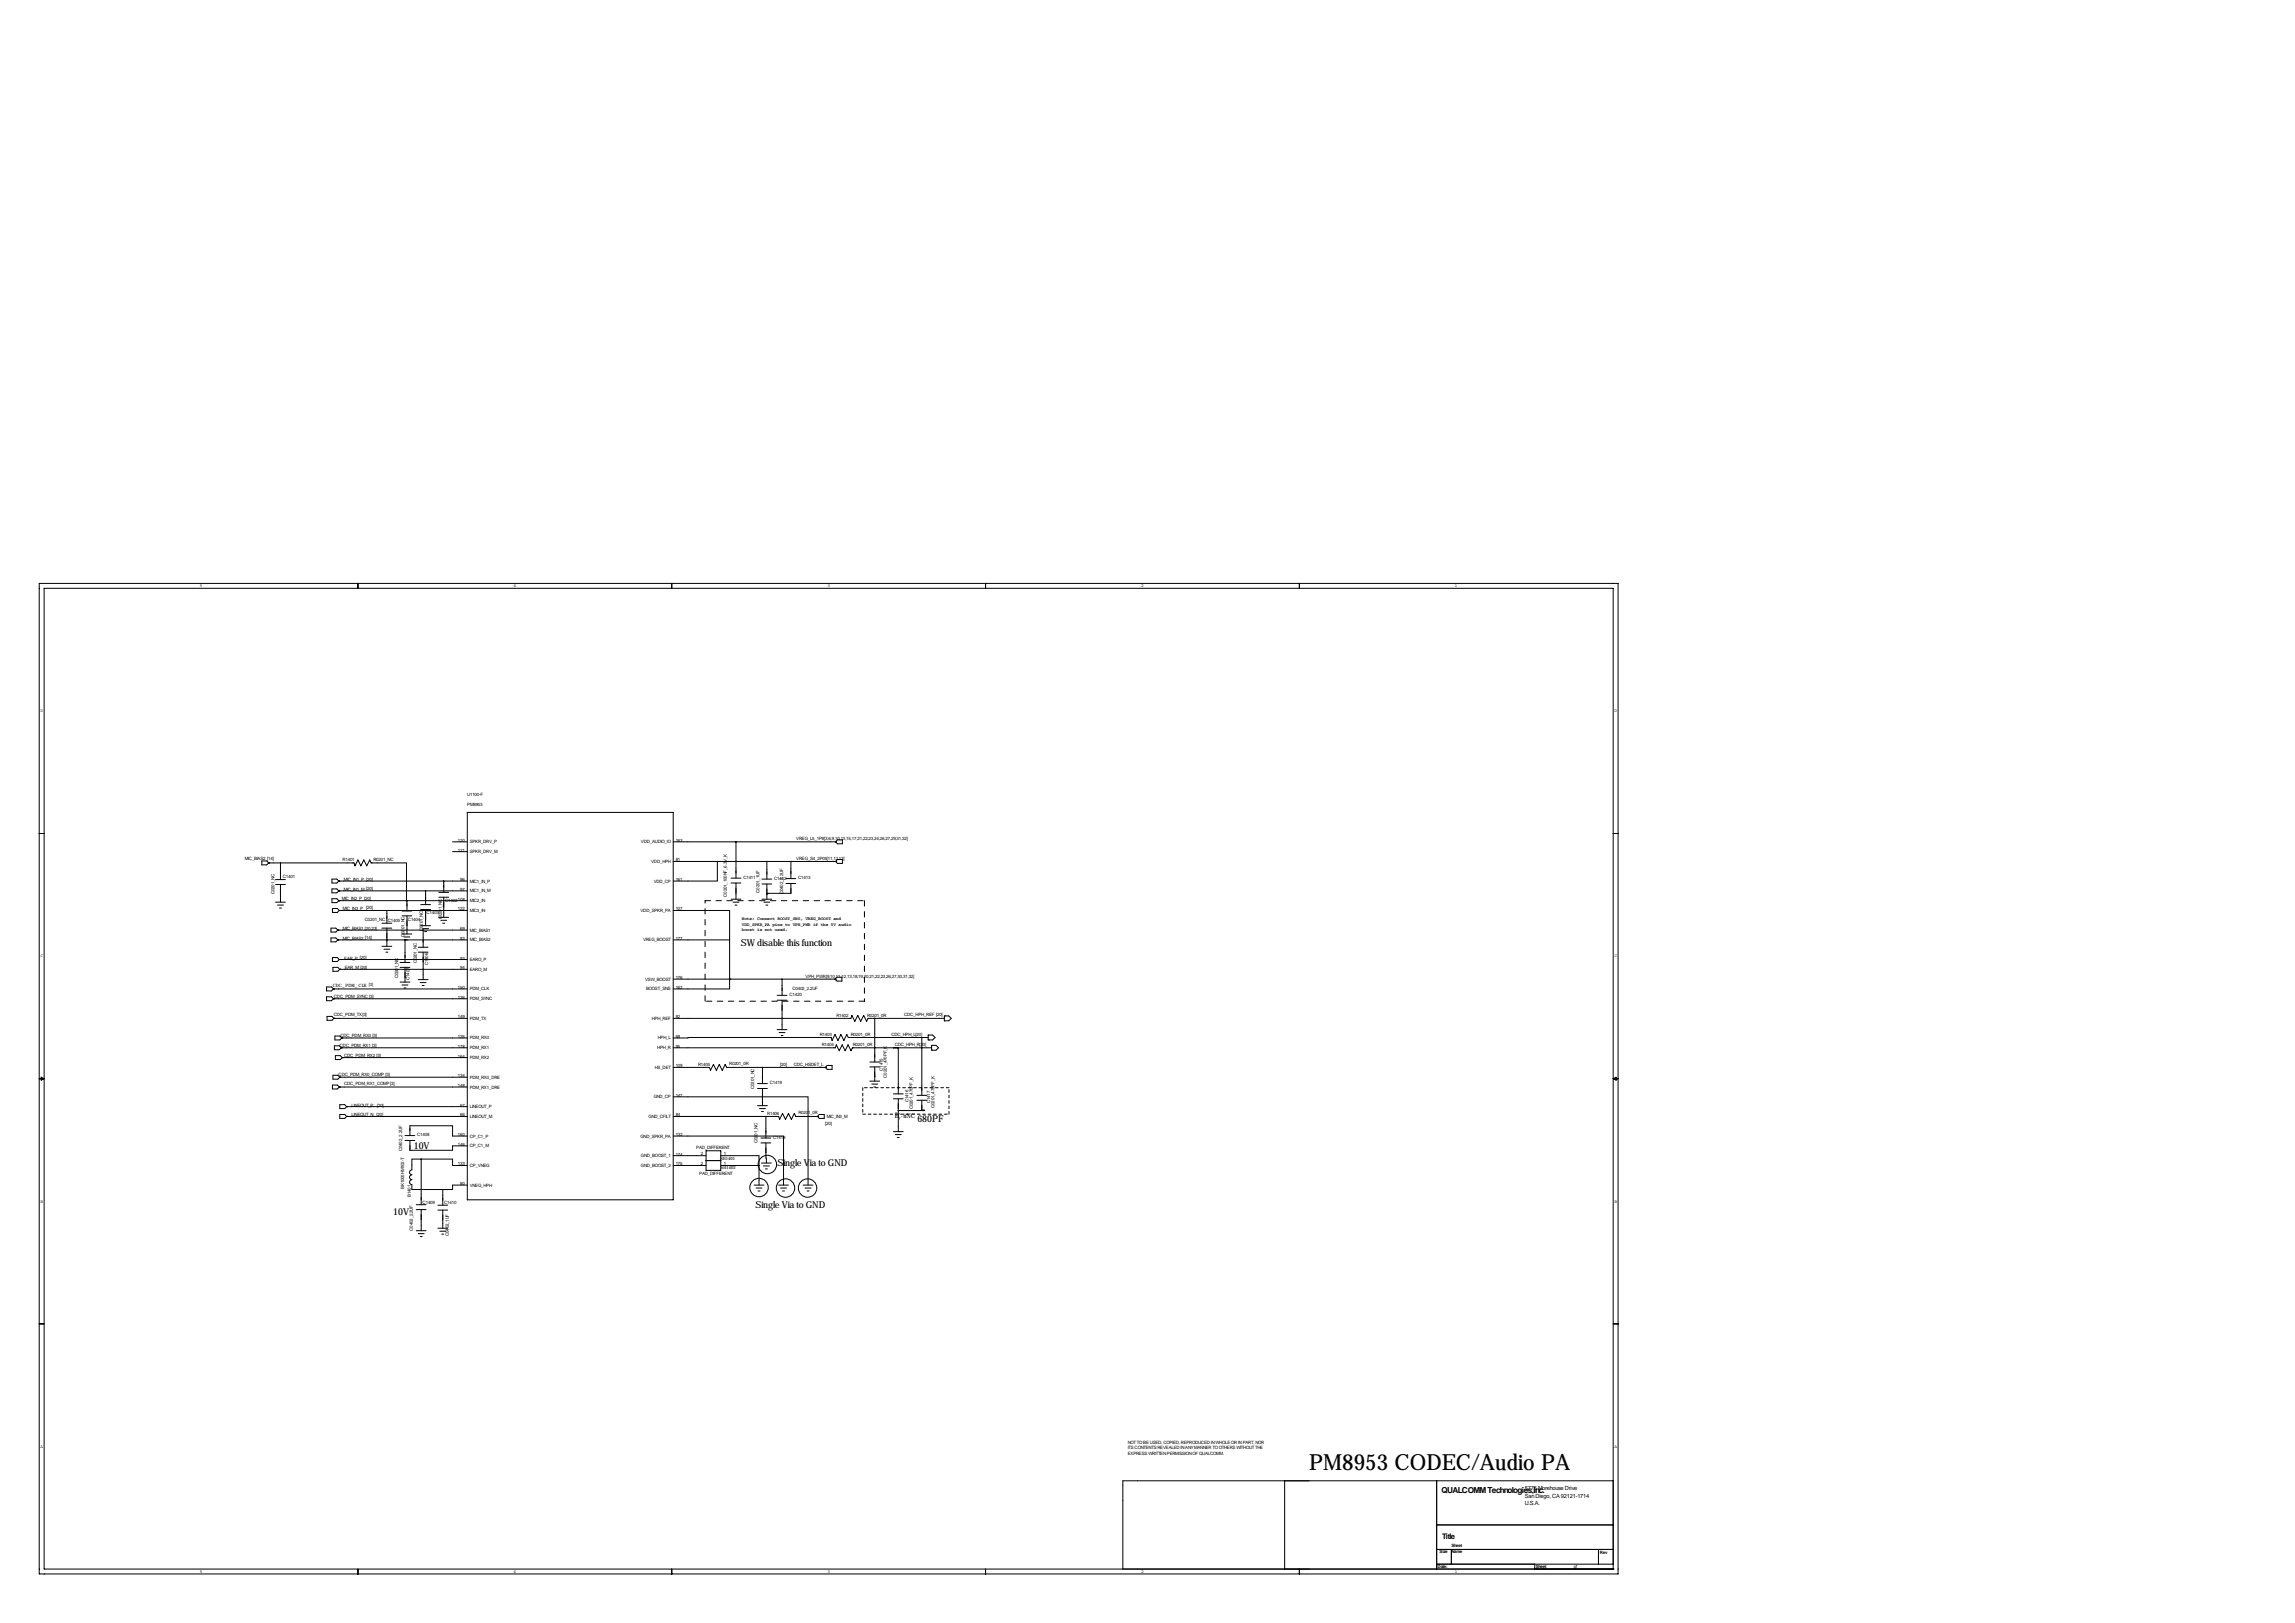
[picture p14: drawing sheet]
<svg xmlns="http://www.w3.org/2000/svg" width="1189mm" height="841mm" viewBox="0 0 1189 841" stroke-linecap="round" stroke-linejoin="round" font-family="sans-serif">
<defs><g id="words">
<text font-size="11.5" x="678" y="761">PM8953 CODEC/Audio PA</text>
<g font-size="4.9">
<text x="384" y="490">SW disable this function</text>
<text x="475" y="581">680PF</text>
<text x="214" y="595">10V</text>
<text x="403" y="604">Single Via to GND</text>
<text x="204" y="629">10V</text>
<text x="391" y="626">Single Via to GND</text>
</g>
<text font-size="4.3" x="747" y="773">QUALCOMM Technologies,Inc.</text>
<text font-size="4" x="747" y="797">Title</text>
<text font-size="3.3" x="464" y="579">ÊÇ·ñNC</text>
<g font-size="3">
<text x="790" y="772">5775 Morehouse Drive</text>
<text x="790" y="779">U.S.A.</text>
<text x="790" y="776">San Diego, CA 92121-1714</text>
</g>
<g font-size="2.3">
<text x="103" y="304">5</text>
<text x="266" y="304">4</text>
<text x="429" y="304">3</text>
<text x="591" y="304">2</text>
<text x="754" y="304">1</text>
<text x="21" y="369">D</text>
<text x="836" y="369">D</text>
<text x="242" y="412">U1100-F</text>
<text x="242" y="418">PM8953</text>
<text x="237" y="436">120</text>
<text x="243" y="437">SPKR_DRV_P</text>
<text x="332" y="437">VDD_AUDIO_IO</text>
<text x="350" y="436">163</text>
<text x="412" y="435">VREG_L5_1P8[3,6,9,10,13,15,17,21,22,23,24,26,27,29,31,32]</text>
<text x="237" y="441">121</text>
<text x="243" y="442">SPKR_DRV_M</text>
<text x="127" y="446">MIC_BIAS2 [14]</text>
<text x="177" y="446">R1401</text>
<text x="193" y="446">R0201_NC</text>
<text x="337" y="447">VDD_HPH</text>
<text x="350" y="446">81</text>
<text x="412" y="445">VREG_S4_2P05[11,12,13]</text>
<text x="147" y="455">C1401</text>
<text x="385" y="455">C1411</text>
<text x="401" y="456">C1412</text>
<text x="414" y="455">C1413</text>
<text x="178" y="456">MIC_IN1_P [20]</text>
<text x="178" y="461">MIC_IN1_M [20]</text>
<text x="238" y="456">96</text>
<text x="238" y="461">97</text>
<text x="243" y="457">MIC1_IN_P</text>
<text x="339" y="457">VDD_CP</text>
<text x="350" y="456">161</text>
<text x="142" y="463" transform="rotate(-90 142 463)">C0201_NC</text>
<text x="177" y="466">MIC_IN2_P [20]</text>
<text x="231" y="467">C1402108</text>
<text x="243" y="462">MIC1_IN_M</text>
<text x="243" y="467">MIC2_IN</text>
<text x="376" y="464" transform="rotate(-90 376 464)">C0201_100NF_6.3V_K</text>
<text x="393" y="462" transform="rotate(-90 393 462)">C0201_1UF</text>
<text x="406" y="463" transform="rotate(-90 406 463)">C0402_2.2UF</text>
<text x="178" y="471">MIC_IN3_P</text>
<text x="190" y="471">[20]</text>
<text x="221" y="474">C1403</text>
<text x="237" y="472">122</text>
<text x="243" y="472">MIC3_IN</text>
<text x="332" y="472">VDD_SPKR_PA</text>
<text x="350" y="472">107</text>
<text x="189" y="477">C0201_NC</text>
<text x="201" y="478">C1405</text>
<text x="211" y="477">C1404</text>
<text x="229" y="476" transform="rotate(-90 229 476)">C0201_NC</text>
<text x="384" y="477">Note: Connect BOOST_SNS, VREG_BOOST and</text>
<text x="384" y="480">VDD_SPKR_PA pins to VPH_PWR if the 5V audio</text>
<text x="178" y="482">MIC_BIAS1 [20,23]</text>
<text x="210" y="485" transform="rotate(-90 210 485)">C0201_NC</text>
<text x="219" y="482" transform="rotate(-90 219 482)">C0201_NC</text>
<text x="238" y="482">69</text>
<text x="243" y="483">MIC_BIAS1</text>
<text x="384" y="482">boost is not used.</text>
<text x="178" y="487">MIC_BIAS2 [14]</text>
<text x="238" y="487">83</text>
<text x="243" y="488">MIC_BIAS2</text>
<text x="333" y="488">VREG_BOOST</text>
<text x="350" y="487">177</text>
<text x="21" y="496">C</text>
<text x="178" y="497">EAR_P [20]</text>
<text x="238" y="497">93</text>
<text x="243" y="498">EARO_P</text>
<text x="836" y="496">C</text>
<text x="179" y="502">EAR_M [20]</text>
<text x="216" y="499" transform="rotate(-90 216 499)">C0201_NC</text>
<text x="222" y="500" transform="rotate(-90 222 500)">C1406</text>
<text x="238" y="502">94</text>
<text x="243" y="503">EARO_M</text>
<text x="206" y="507" transform="rotate(-90 206 507)">C0201_NC</text>
<text x="212" y="508" transform="rotate(-90 212 508)">C1407</text>
<text x="334" y="508">VSW_BOOST</text>
<text x="350" y="507">176</text>
<text x="417" y="506">VPH_PWR[9,10,11,12,13,18,19,20,21,22,23,26,27,30,31,32]</text>
<text x="172" y="511">CDC_PDM_CLK [3]</text>
<text x="237" y="512">150</text>
<text x="243" y="513">PDM_CLK</text>
<text x="335" y="513">BOOST_SNS</text>
<text x="350" y="512">162</text>
<text x="409" y="516">C1420</text>
<text x="410" y="513">C0402_2.2UF</text>
<text x="173" y="517">CDC_PDM_SYNC [3]</text>
<text x="237" y="517">136</text>
<text x="243" y="518">PDM_SYNC</text>
<text x="173" y="526">CDC_PDM_TX[3]</text>
<text x="237" y="527">149</text>
<text x="350" y="527">82</text>
<text x="433" y="527">R1402</text>
<text x="449" y="527">R0201_0R</text>
<text x="468" y="526">CDC_HPH_REF [20]</text>
<text x="243" y="528">PDM_TX</text>
<text x="338" y="528">HPH_REF</text>
<text x="176" y="537">CDC_PDM_RX0 [3]</text>
<text x="237" y="538">135</text>
<text x="243" y="538">PDM_RX0</text>
<text x="341" y="538">HPH_L</text>
<text x="350" y="538">68</text>
<text x="425" y="537">R1403</text>
<text x="441" y="536">R0201_0R</text>
<text x="462" y="537">CDC_HPH_L[20]</text>
<text x="176" y="542">CDC_PDM_RX1 [3]</text>
<text x="237" y="543">178</text>
<text x="243" y="543">PDM_RX1</text>
<text x="340" y="543">HPH_R</text>
<text x="350" y="543">95</text>
<text x="426" y="542">R1404</text>
<text x="442" y="542">R0201_0R</text>
<text x="464" y="542">CDC_HPH_R[20]</text>
<text x="178" y="548">CDC_PDM_RX2 [3]</text>
<text x="237" y="548">164</text>
<text x="243" y="549">PDM_RX2</text>
<text x="378" y="552">R0201_0R</text>
<text x="175" y="557">CDC_PDM_RX0_COMP [3]</text>
<text x="237" y="558">134</text>
<text x="339" y="554">HS_DET</text>
<text x="350" y="553">109</text>
<text x="362" y="552">R1405</text>
<text x="404" y="552">[20]</text>
<text x="411" y="552">CDC_HSDET_L</text>
<text x="457" y="555" transform="rotate(-90 457 555)">C1415</text>
<text x="178" y="562">CDC_PDM_RX1_COMP [3]</text>
<text x="237" y="563">148</text>
<text x="243" y="559">PDM_RX0_DRE</text>
<text x="243" y="564">PDM_RX1_DRE</text>
<text x="399" y="562">C1419</text>
<text x="459" y="558" transform="rotate(-90 459 558)">C0201_470PF_K</text>
<text x="339" y="569">GND_CP</text>
<text x="350" y="568">147</text>
<text x="391" y="564" transform="rotate(-90 391 564)">C0201_NC</text>
<text x="182" y="573">LINEOUT_P</text>
<text x="195" y="573">[20]</text>
<text x="238" y="573">67</text>
<text x="243" y="574">LINEOUT_P</text>
<text x="471" y="571" transform="rotate(-90 471 571)">C1416</text>
<text x="473" y="575" transform="rotate(-90 473 575)">C0201_470PF_K</text>
<text x="482" y="571" transform="rotate(-90 482 571)">C1417</text>
<text x="484" y="574" transform="rotate(-90 484 574)">C0201_470PF_K</text>
<text x="182" y="578">LINEOUT_N [20]</text>
<text x="238" y="578">66</text>
<text x="243" y="579">LINEOUT_M</text>
<text x="336" y="579">GND_CFILT</text>
<text x="350" y="578">84</text>
<text x="397" y="578">R1406</text>
<text x="414" y="577">R0201_0R</text>
<text x="428" y="579">MIC_IN3_M</text>
<text x="427" y="583">[20]</text>
<text x="216" y="588">C1408</text>
<text x="237" y="588">160</text>
<text x="237" y="594">146</text>
<text x="243" y="589">CP_C1_P</text>
<text x="332" y="589">GND_SPKR_PA</text>
<text x="350" y="588">132</text>
<text x="392" y="592" transform="rotate(-90 392 592)">C0201_NC</text>
<text x="401" y="590">C1418</text>
<text x="208" y="596" transform="rotate(-90 208 596)">C0402_2.2UF</text>
<text x="243" y="594">CP_C1_M</text>
<text x="332" y="599">GND_BOOST_1</text>
<text x="350" y="599">174</text>
<text x="361" y="595">PAD_DIFFERENT</text>
<text x="363" y="598">2</text>
<text x="375" y="598">1</text>
<text x="237" y="604">133</text>
<text x="243" y="604">CP_VNEG</text>
<text x="332" y="604">GND_BOOST_2</text>
<text x="350" y="604">175</text>
<text x="363" y="603">2</text>
<text x="373" y="601">SH1401</text>
<text x="373" y="606">SH1402</text>
<text x="375" y="603">1</text>
<text x="362" y="609">PAD_DIFFERENT</text>
<text x="209" y="616" transform="rotate(-90 209 616)">BK1005HM102-T</text>
<text x="238" y="614">80</text>
<text x="243" y="615">VNEG_HPH</text>
<text x="21" y="623">B</text>
<text x="213" y="620" transform="rotate(-90 213 620)">B1401</text>
<text x="219" y="623">C1409</text>
<text x="230" y="624">C1410</text>
<text x="836" y="623">B</text>
<text x="214" y="637" transform="rotate(-90 214 637)">C0402_2.2UF</text>
<text x="232" y="640" transform="rotate(-90 232 640)">C0402_1UF</text>
<text x="21" y="750">A</text>
<text x="584" y="748">NOT TO BE USED, COPIED, REPRODUCED IN WHOLE OR IN PART, NOR</text>
<text x="836" y="750">A</text>
<text x="584" y="754">EXPRESS WRITTEN PERMISSION OF QUALCOMM.</text>
<text x="584" y="751">ITS CONTENTS REVEALED IN ANY MANNER TO OTHERS WITHOUT THE</text>
<text x="752" y="801">Sheet</text>
<text x="746" y="805">Size</text>
<text x="752" y="804">Name</text>
<text x="829" y="805">Rev</text>
<text x="103" y="815">5</text>
<text x="266" y="815">4</text>
<text x="429" y="815">3</text>
<text x="591" y="815">2</text>
<text x="745" y="812">Date:</text>
<text x="754" y="815">1</text>
<text x="796" y="812">Sheet</text>
<text x="815" y="812">of</text>
</g>
</g></defs>
<g fill="none" stroke="#000" stroke-width=".52">
<path d="M20 302h818v513h-818zM23 305h813v508h-813zM185 302v3M348 302v3M511 302v3M673 302v3M20 432h3M234 436h8M242 421h107v200h-107zM349 436h84M381 436v19M433 436h.1"/>
<path d="M434 435h2v2h-2l-1-1zM836 432h2M136 446h2l1 1-1 1h-2zM139 447h.1M139 447h44l1 1 1-3 2 3 1-3 2 3 2-3v2h19v20M143 456h5M143 458h5M145 447v9M145 458v9M172 455h2l2 1-2 1h-2zM176 456h.1M176 456h66"/>
<path d="M230 456v6M234 441h8M349 446h84M372 446v10h-23M379 455h5M379 457h5M381 457v9M395 455h5M395 458h5M397 446v9M397 458v8M407 455h5"/>
<path d="M407 458h5M410 458v5h-13M410 446v9M433 446h.1M433 446l1-1h2v2h-2zM143 467h5M144 469h3M145 470h1M172 466h2l2 1-2 1h-2zM172 460h2l2 1-2 1h-2zM172 471h3l1 1-1 1h-3zM176 467h.1"/>
<path d="M176 461h.1M176 461h66M176 467h66M176 472h.1M176 472h66M198 478h5M200 472v6M208 472h5M208 474h5M211 467h.1M211 467v5M211 474v10"/>
<path d="M218 469h5M218 471h5M218 479h5M220 461v8M220 471v8M227 462h5M227 465h5M227 475h5M228 477h3M229 478h1M230 465v10M349 472h29v15"/>
<path d="M379 466h5M380 467h3M381 469h1M395 466h5M396 467h3M397 469h1M397 463h.1M171 481h3l1 1-1 1h-3zM171 486h3l1 1-1 1h-3zM172 496h3l1 1-1 1h-3zM175 482h.1M175 487h.1"/>
<path d="M175 482h67M175 487h67M176 497h.1M176 497h66M198 481h5M198 490h5M199 492h3M200 493h1M200 481v9M207 499h5M208 484h5M209 485h3"/>
<path d="M210 487v12M217 491h5M217 493h5M219 481h3M219 482v9M219 493v14M220 483h1M349 487h29M378 487v20M169 516h3l1 1-1 1h-3zM169 511h3l1 1-1 1h-3zM172 501h3l1 1-1 1h-3z"/>
<path d="M173 517h.1M173 512h.1M173 512h69M173 517h69M176 502h.1M176 502h66M207 501h5M207 509h5M208 510h3M209 512h1M210 506h.1M210 501v8"/>
<path d="M217 507h5M218 509h3M219 510h1M349 507h84M378 507v5h-29M378 507h.1M403 516h5M403 518h5M405 507v9M405 518v15M433 507h.1M434 506h2v2h-2l-1-1z"/>
<path d="M169 526h3l1 1-1 2h-3zM173 527h.1M173 527h69M173 537h3l1 1-1 1h-3zM177 538h.1M177 538h65M349 527h92v-1l2 3 1-3 2 3 1-3 2 3 1-2h39M403 533h5M404 535h3M405 536h1M453 527h.1M453 527v23"/>
<path d="M478 537v30M481 537h-42v-1l-2 3-1-3-2 3-1-3-2 3v-2l-82 1M481 536h2l1 1-1 2h-2zM489 526h2l2 1-2 2h-2zM20 559h3M21 558l2 1h-2zM172 557h3l1 1-1 1h-3zM173 542h3l1 1-1 1h-3zM174 547h2l1 1-1 1h-2zM176 558h.1M176 558h66M177 543h.1"/>
<path d="M177 543h65M177 548h.1M177 548h65M349 543h84v-2l2 3 1-3 2 3 1-3 2 3 1-1h41M349 553h19v1l2-3 1 3 2-3 1 3 2-3v2h51M395 553v8M427 553h.1M428 552h3v2h-3l-1-1zM451 550h5M451 553h5M451 560h5M453 553v7"/>
<path d="M463 543h2v24M483 541h2l1 2-1 1h-2zM836 559h2M836 559l1-1v1zM172 562h3l1 1-1 1h-3zM176 563h.1M176 563h66M176 577h3l1 1-1 1h-3zM176 572h3l1 1-1 1h-3zM180 573h.1M180 578h.1M180 573h62"/>
<path d="M180 578h62M349 568h70v46M349 578h48M392 561h6M392 564h6M392 573h6M393 574h3M394 576h1M395 564v9M397 578h6l1 2 1-3 2 3 1-3 2 3 1-3 1 1h11M397 578v11M423 578h.1"/>
<path d="M424 577h3v2h-3l-1-1zM452 562h3M453 563h1M463 567h5M463 569h5M465 569v17M475 567h5M475 570h5M478 570v5h1h-14M210 588h5M210 591h5M212 588v-5h22v5h8"/>
<path d="M212 591v5h22v-2h8M349 588h57v26M349 599h17M366 596h7v10h-7zM373 599h20v5M394 589h5M394 592h5M397 592v10M463 586h5M464 588h3M465 589h1M218 600h-5v6a1.3 1.3 0 0 0-1 1 1.3 1.3 0 0 0 1 2 1.3 1.3 0 0 0-1 1 1.3 1.3 0 0 0 1 1 1.3 1.3 0 0 0-1 1 1.3 1.3 0 0 0 1 2v2h16"/>
<path d="M218 600h16v4h8M218 600v24M229 616v8M242 614h-8v2h-5M349 604h17M366 601h7M373 604h20M391 614h5M392 615h3M393 617h1M393 604v10M394 602h6"/>
<path d="M395 604h4M396 605h2M403 614h5M404 615h3M405 617h1M416 614h5M417 615h3M418 617h1M216 624h5M216 627h5M216 637h5M217 639h3"/>
<path d="M218 627v10M227 624h5M227 627h5M227 636h5M228 638h3M229 639h1M229 627v9M218 641h1M20 686h3M836 686h2M665 767v46M744 767v46"/>
<path d="M836 767h-254v46M744 790h92M185 813v2M348 813v2M511 813v2M673 813v2M744 803h92M744 810h92M752 803v7M795 813h.1M795 810v3M828 803v7"/>
<path d="M836 813h.1"/>
<circle cx="393" cy="615" r="5"/>
<circle cx="398" cy="603" r="5"/>
<circle cx="407" cy="615" r="5"/>
<circle cx="418" cy="615" r="5"/>
</g>
<path d="M365 467h83M448 467v52M365 519v-52M448 519h-83" fill="none" stroke="#000" stroke-width=".52" stroke-dasharray="2.8 2.8"/>
<path d="M447 563v14M447 577h45M492 577v-14M492 563h-45" fill="none" stroke="#000" stroke-width=".52" stroke-dasharray="1.4 1.4"/>
<use href="#words"/>
</svg>
